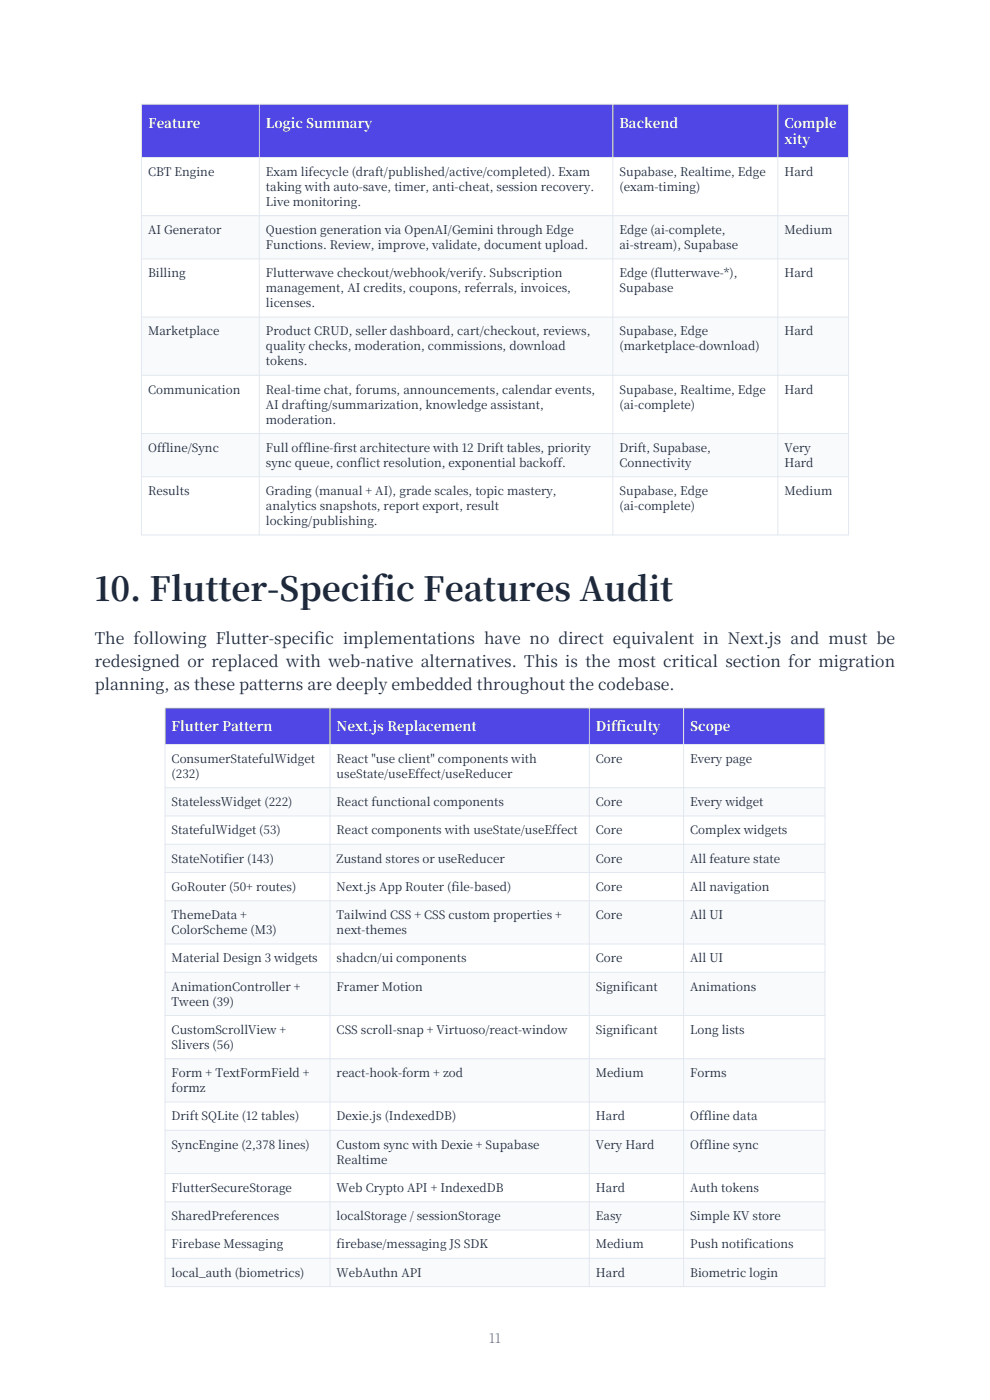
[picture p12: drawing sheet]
<svg xmlns="http://www.w3.org/2000/svg" width="210mm" height="297mm" viewBox="0 0 210 297" stroke-linecap="round" stroke-linejoin="round" font-family="sans-serif">
<defs><g id="words">
<text font-size="7.1" fill="#1e293b" x="20.1" y="127.6">10. Flutter-Specific Features Audit</text>
<g font-size="3.4" fill="#1e293b">
<text x="20.1" y="136.6">The following Flutter-specific implementations have no direct equivalent in Next.js and must be</text>
<text x="20.1" y="141.5">redesigned or replaced with web-native alternatives. This is the most critical section for migration</text>
<text x="20.1" y="146.5">planning, as these patterns are deeply embedded throughout the codebase.</text>
</g>
<g font-size="2.8" fill="#fff">
<text x="31.4" y="27.1">Feature</text>
<text x="56.4" y="27.1">Logic Summary</text>
<text x="131.4" y="27.1">Backend</text>
<text x="166.4" y="27.1">Comple</text>
<text x="166.4" y="30.6">xity</text>
<text x="36.4" y="155.1">Flutter Pattern</text>
<text x="71.4" y="155.1">Next.js Replacement</text>
<text x="126.4" y="155.1">Difficulty</text>
<text x="146.4" y="155.1">Scope</text>
</g>
<text font-size="2.8" fill="#64748b" x="103.7" y="285">11</text>
<g font-size="2.5" fill="#1e293b">
<text x="31.4" y="37.3">CBT Engine</text>
<text x="56.4" y="37.3">Exam lifecycle (draft/published/active/completed). Exam</text>
<text x="56.4" y="40.5">taking with auto-save, timer, anti-cheat, session recovery.</text>
<text x="131.4" y="37.3">Supabase, Realtime, Edge</text>
<text x="131.4" y="40.5">(exam-timing)</text>
<text x="166.4" y="37.3">Hard</text>
<text x="56.4" y="43.6">Live monitoring.</text>
<text x="31.4" y="49.6">AI Generator</text>
<text x="56.4" y="49.6">Question generation via OpenAI/Gemini through Edge</text>
<text x="56.4" y="52.8">Functions. Review, improve, validate, document upload.</text>
<text x="131.4" y="49.6">Edge (ai-complete,</text>
<text x="131.4" y="52.8">ai-stream), Supabase</text>
<text x="166.4" y="49.6">Medium</text>
<text x="31.4" y="58.8">Billing</text>
<text x="56.4" y="58.8">Flutterwave checkout/webhook/verify. Subscription</text>
<text x="131.4" y="58.8">Edge (flutterwave-*),</text>
<text x="166.4" y="58.8">Hard</text>
<text x="56.4" y="62">management, AI credits, coupons, referrals, invoices,</text>
<text x="56.4" y="65.2">licenses.</text>
<text x="131.4" y="62">Supabase</text>
<text x="31.4" y="71.2">Marketplace</text>
<text x="56.4" y="71.2">Product CRUD, seller dashboard, cart/checkout, reviews,</text>
<text x="131.4" y="71.2">Supabase, Edge</text>
<text x="166.4" y="71.2">Hard</text>
<text x="56.4" y="74.3">quality checks, moderation, commissions, download</text>
<text x="56.4" y="77.5">tokens.</text>
<text x="131.4" y="74.3">(marketplace-download)</text>
<text x="31.4" y="83.5">Communication</text>
<text x="56.4" y="83.5">Real-time chat, forums, announcements, calendar events,</text>
<text x="131.4" y="83.5">Supabase, Realtime, Edge</text>
<text x="166.4" y="83.5">Hard</text>
<text x="56.4" y="86.7">AI drafting/summarization, knowledge assistant,</text>
<text x="56.4" y="89.8">moderation.</text>
<text x="131.4" y="86.7">(ai-complete)</text>
<text x="31.4" y="95.8">Offline/Sync</text>
<text x="56.4" y="95.8">Full offline-first architecture with 12 Drift tables, priority</text>
<text x="131.4" y="95.8">Drift, Supabase,</text>
<text x="166.4" y="95.8">Very</text>
<text x="56.4" y="99">sync queue, conflict resolution, exponential backoff.</text>
<text x="131.4" y="99">Connectivity</text>
<text x="166.4" y="99">Hard</text>
<text x="31.4" y="105">Results</text>
<text x="56.4" y="105">Grading (manual + AI), grade scales, topic mastery,</text>
<text x="131.4" y="105">Supabase, Edge</text>
<text x="166.4" y="105">Medium</text>
<text x="56.4" y="108.2">analytics snapshots, report export, result</text>
<text x="56.4" y="111.4">locking/publishing.</text>
<text x="131.4" y="108.2">(ai-complete)</text>
<text x="36.4" y="161.8">ConsumerStatefulWidget</text>
<text x="71.4" y="161.8">React &quot;use client&quot; components with</text>
<text x="126.4" y="161.8">Core</text>
<text x="146.4" y="161.8">Every page</text>
<text x="36.4" y="165">(232)</text>
<text x="71.4" y="165">useState/useEffect/useReducer</text>
<text x="36.4" y="171">StatelessWidget (222)</text>
<text x="71.4" y="171">React functional components</text>
<text x="126.4" y="171">Core</text>
<text x="146.4" y="171">Every widget</text>
<text x="36.4" y="177">StatefulWidget (53)</text>
<text x="71.4" y="177">React components with useState/useEffect</text>
<text x="126.4" y="177">Core</text>
<text x="146.4" y="177">Complex widgets</text>
<text x="36.4" y="183">StateNotifier (143)</text>
<text x="71.4" y="183">Zustand stores or useReducer</text>
<text x="126.4" y="183">Core</text>
<text x="146.4" y="183">All feature state</text>
<text x="36.4" y="189">GoRouter (50+ routes)</text>
<text x="71.4" y="189">Next.js App Router (file-based)</text>
<text x="126.4" y="189">Core</text>
<text x="146.4" y="189">All navigation</text>
<text x="36.4" y="195">ThemeData +</text>
<text x="71.4" y="195">Tailwind CSS + CSS custom properties +</text>
<text x="126.4" y="195">Core</text>
<text x="146.4" y="195">All UI</text>
<text x="36.4" y="198.2">ColorScheme (M3)</text>
<text x="71.4" y="198.2">next-themes</text>
<text x="36.4" y="204.2">Material Design 3 widgets</text>
<text x="71.4" y="204.2">shadcn/ui components</text>
<text x="126.4" y="204.2">Core</text>
<text x="146.4" y="204.2">All UI</text>
<text x="36.4" y="210.1">AnimationController +</text>
<text x="36.4" y="213.3">Tween (39)</text>
<text x="71.4" y="210.1">Framer Motion</text>
<text x="126.4" y="210.1">Significant</text>
<text x="146.4" y="210.1">Animations</text>
<text x="36.4" y="219.3">CustomScrollView +</text>
<text x="71.4" y="219.3">CSS scroll-snap + Virtuoso/react-window</text>
<text x="126.4" y="219.3">Significant</text>
<text x="146.4" y="219.3">Long lists</text>
<text x="36.4" y="222.5">Slivers (56)</text>
<text x="36.4" y="228.5">Form + TextFormField +</text>
<text x="36.4" y="231.7">formz</text>
<text x="71.4" y="228.5">react-hook-form + zod</text>
<text x="126.4" y="228.5">Medium</text>
<text x="146.4" y="228.5">Forms</text>
<text x="36.4" y="237.7">Drift SQLite (12 tables)</text>
<text x="71.4" y="237.7">Dexie.js (IndexedDB)</text>
<text x="126.4" y="237.7">Hard</text>
<text x="146.4" y="237.7">Offline data</text>
<text x="36.4" y="243.7">SyncEngine (2,378 lines)</text>
<text x="71.4" y="243.7">Custom sync with Dexie + Supabase</text>
<text x="126.4" y="243.7">Very Hard</text>
<text x="146.4" y="243.7">Offline sync</text>
<text x="71.4" y="246.8">Realtime</text>
<text x="36.4" y="252.8">FlutterSecureStorage</text>
<text x="71.4" y="252.8">Web Crypto API + IndexedDB</text>
<text x="126.4" y="252.8">Hard</text>
<text x="146.4" y="252.8">Auth tokens</text>
<text x="36.4" y="258.8">SharedPreferences</text>
<text x="71.4" y="258.8">localStorage / sessionStorage</text>
<text x="126.4" y="258.8">Easy</text>
<text x="146.4" y="258.8">Simple KV store</text>
<text x="36.4" y="264.8">Firebase Messaging</text>
<text x="71.4" y="264.8">firebase/messaging JS SDK</text>
<text x="126.4" y="264.8">Medium</text>
<text x="146.4" y="264.8">Push notifications</text>
<text x="36.4" y="270.8">local_auth (biometrics)</text>
<text x="71.4" y="270.8">WebAuthn API</text>
<text x="126.4" y="270.8">Hard</text>
<text x="146.4" y="270.8">Biometric login</text>
</g>
</g></defs>
<path d="M30 22.1h150v11.3h-150z" fill-rule="evenodd" fill="#4f46e5"/>
<g fill="#fff">
<path d="M30 33.4h150v80.1h-150z" fill-rule="evenodd"/>
<path d="M30 33.4h150v12.4h-150z" fill-rule="evenodd"/>
</g>
<path d="M30 45.8h150v9.1h-150z" fill-rule="evenodd" fill="#f8fafc"/>
<path d="M30 54.9h150v12.4h-150z" fill-rule="evenodd" fill="#fff"/>
<path d="M30 67.3h150v12.3h-150z" fill-rule="evenodd" fill="#f8fafc"/>
<path d="M30 79.6h150v12.4h-150z" fill-rule="evenodd" fill="#fff"/>
<path d="M30 92h150v9.1h-150z" fill-rule="evenodd" fill="#f8fafc"/>
<path d="M30 101.1h150v12.4h-150z" fill-rule="evenodd" fill="#fff"/>
<path d="M30 22.1h150v91.4h-150zM30 33.4h150M55 22.1v91.4M130 22.1v91.4M165 22.1v91.4M30 45.8h150M30 54.9h150M30 67.3h150M30 79.6h150M30 92h150M30 101.1h150" fill="none" stroke="#e2e8f0" stroke-width=".21"/>
<path d="M35 150.2h140v7.7h-140z" fill-rule="evenodd" fill="#4f46e5"/>
<g fill="#fff">
<path d="M35 157.9h140v115h-140z" fill-rule="evenodd"/>
<path d="M35 157.9h140v9.2h-140z" fill-rule="evenodd"/>
</g>
<path d="M35 167.1h140v6h-140z" fill-rule="evenodd" fill="#f8fafc"/>
<path d="M35 173.1h140v6h-140z" fill-rule="evenodd" fill="#fff"/>
<path d="M35 179.1h140v6h-140z" fill-rule="evenodd" fill="#f8fafc"/>
<path d="M35 185.1h140v6h-140z" fill-rule="evenodd" fill="#fff"/>
<path d="M35 191.1h140v9.2h-140z" fill-rule="evenodd" fill="#f8fafc"/>
<path d="M35 200.3h140v6h-140z" fill-rule="evenodd" fill="#fff"/>
<path d="M35 206.3h140v9.1h-140z" fill-rule="evenodd" fill="#f8fafc"/>
<path d="M35 215.4h140v9.2h-140z" fill-rule="evenodd" fill="#fff"/>
<path d="M35 224.6h140v9.2h-140z" fill-rule="evenodd" fill="#f8fafc"/>
<path d="M35 233.8h140v6h-140z" fill-rule="evenodd" fill="#fff"/>
<path d="M35 239.8h140v9.2h-140z" fill-rule="evenodd" fill="#f8fafc"/>
<path d="M35 249h140v6h-140z" fill-rule="evenodd" fill="#fff"/>
<path d="M35 255h140v5.9h-140z" fill-rule="evenodd" fill="#f8fafc"/>
<path d="M35 260.9h140v6h-140z" fill-rule="evenodd" fill="#fff"/>
<path d="M35 266.9h140v6h-140z" fill-rule="evenodd" fill="#f8fafc"/>
<g fill="none" stroke="#e2e8f0" stroke-width=".21">
<path d="M35 150.2h140v122.7h-140zM35 157.9h140M70 150.2v122.7M125 150.2v122.7M145 150.2v122.7M35 167.1h140M35 173.1h140M35 179.1h140M35 185.1h140M35 191.1h140M35 200.3h140M35 206.3h140"/>
<path d="M35 215.4h140M35 224.6h140M35 233.8h140M35 239.8h140M35 249h140M35 255h140M35 260.9h140M35 266.9h140"/>
</g>
<use href="#words"/>
</svg>
